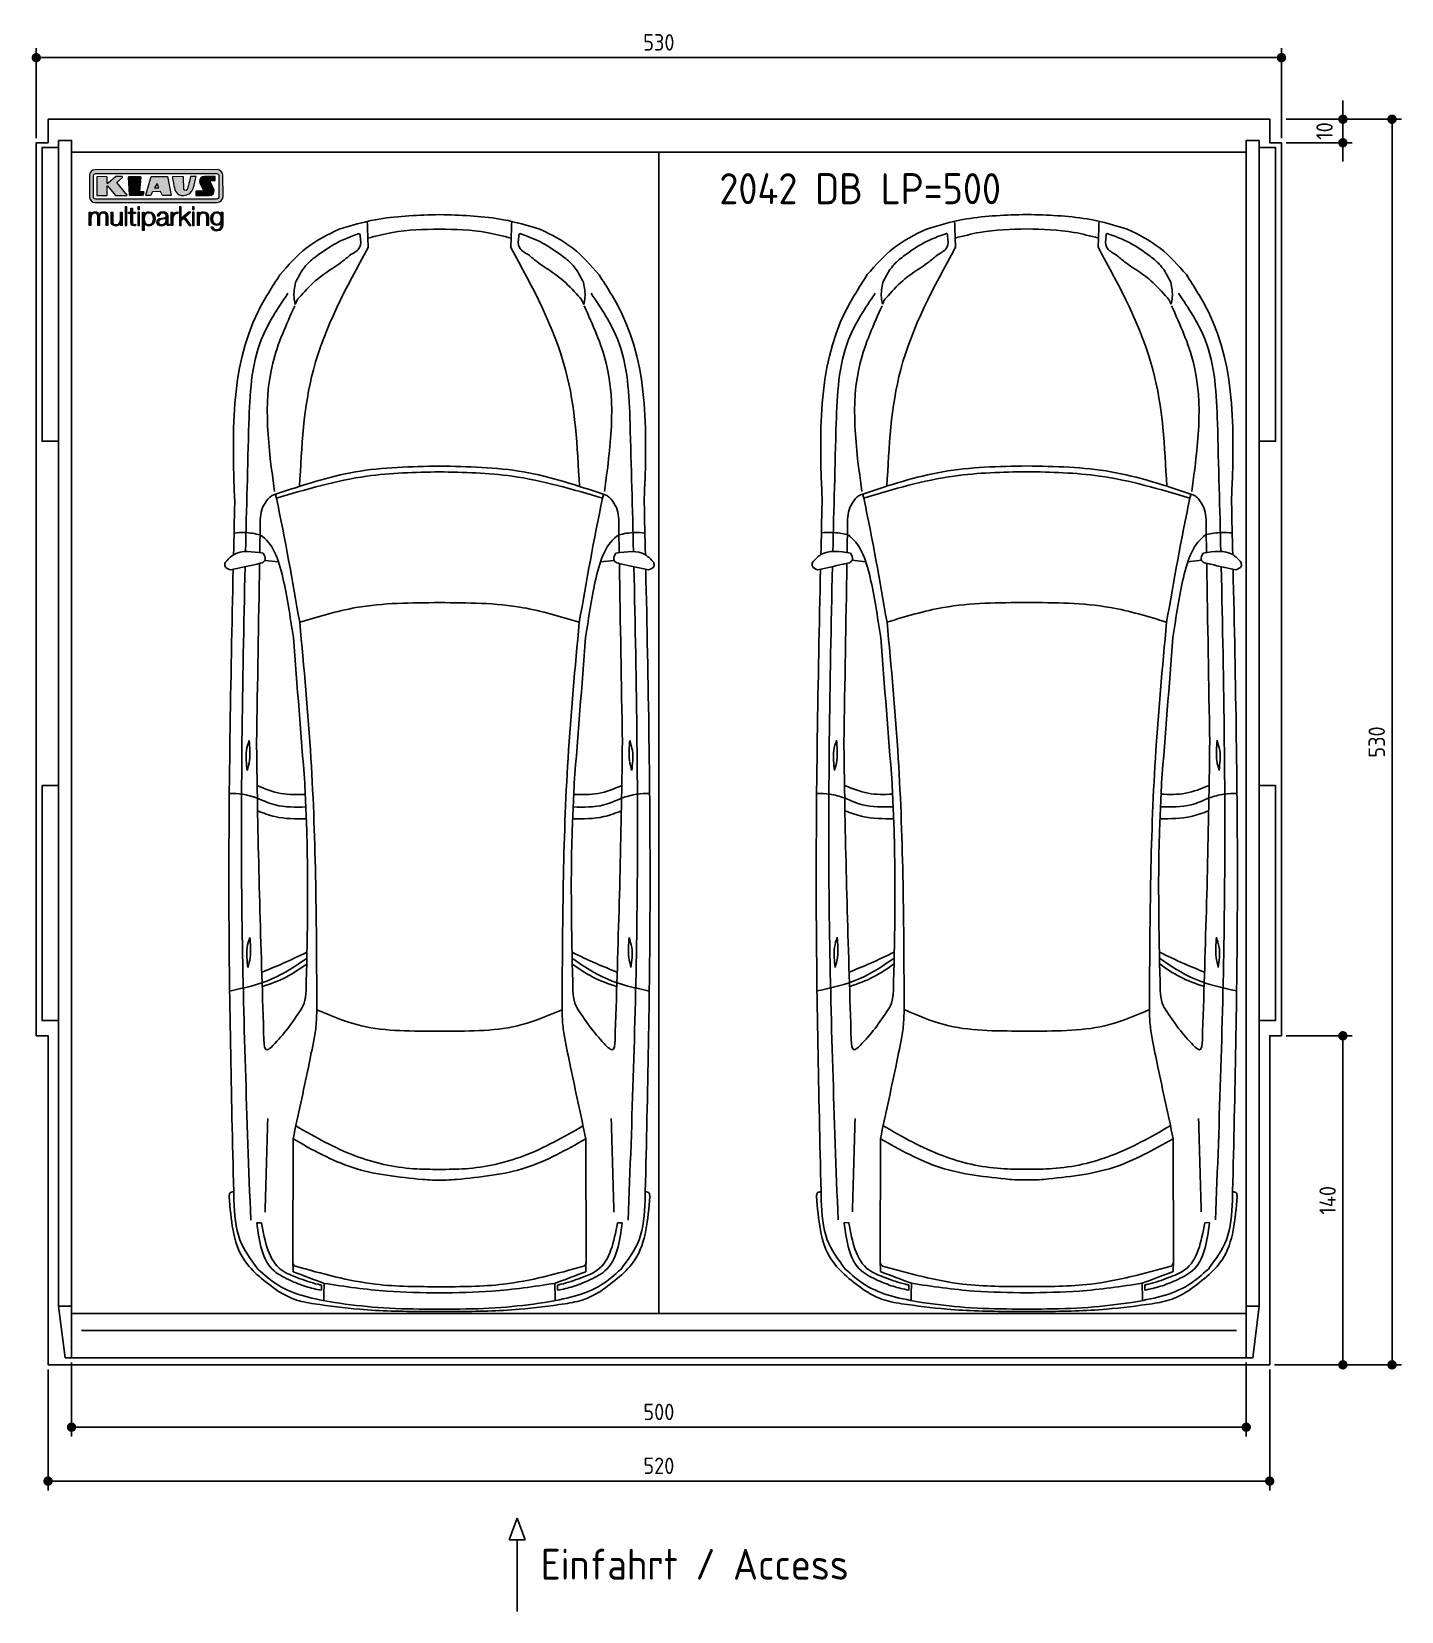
# Model space of a CAD drawing. Header units: millimetres. Extents: x -20 to 5811, y -1049 to 5673.
import ezdxf

# ---------------------------------------------------------------- set-up
doc = ezdxf.new("R2010")
doc.units = ezdxf.units.MM
for name, color, linetype in [('4', 3, 'Continuous'), ('5', 3, 'Continuous'), ('car', 10, 'Continuous'), ('Logo', 7, 'Continuous')]:
    doc.layers.add(name, color=color, linetype=linetype)
doc.styles.get("Standard").update_dxf_attribs({"font": 'ISOCP.SHX'})
doc.dimstyles.new('GEN-ISO', dxfattribs={"dimscale": 20, "dimtxt": 3.5, "dimasz": 2, "dimexe": 2, "dimexo": 1, "dimgap": 1.5, "dimtad": 1, "dimdec": 1, "dimdsep": 46, "dimtxsty": 'Standard', "dimblk": 'PUNKT', "dimcen": 2, "dimclrd": 256, "dimclre": 256, "dimclrt": 2, "dimadec": 0, "dimazin": 0, "dimtp": 0.1, "dimtm": 0.1, "dimtfac": 0.71, "dimtdec": 1, "dimtmove": 2, "dimatfit": 3, "dimldrblk": 'PUNKT', "dimfxl": 0, "dimtolj": 1, "dimarcsym": 0})

msp = doc.modelspace()

# ---------------------------------------------------------------- texts
for s, height, p in [('2042 DB LP=500', 132, (2907.49, 4938.68)), ('Einfahrt / Access', 131.25, (2147.25, -914.18))]:
    msp.add_text(s, height=height).set_placement(p)

# ---------------------------------------------------------------- blocks, each defined once
blk = doc.blocks.new('PUNKT')
at = {"layer": '4', "color": 0, "linetype": 'ByBlock'}
blk.add_line((-0.5, 0), (-1, 0), dxfattribs=at)
at = {"layer": '4', "color": 0, "linetype": 'ByBlock', "const_width": 0.5}
blk.add_lwpolyline([(-0.25, 0, 1), (0.25, 0, 1)], format="xyb", close=True, dxfattribs=at)
blk = doc.blocks.new('*D5')
at = {"layer": '5', "lineweight": -2}
for p, q in [((5320, 5300), (5810.6, 5300)), ((5770.6, 40), (5770.6, 5260)), ((5270, 0), (5810.6, 0))]:
    blk.add_line(p, q, dxfattribs=at)
at = {"layer": 'DEFPOINTS', "color": 0}
for p in [(5300, 5300), (5770.6, 5300), (5250, 0)]:
    blk.add_point(p, dxfattribs=at)
at = {"layer": '5', "lineweight": -2, "xscale": 40, "yscale": 40, "zscale": 40}
for p, rotation in [((5770.6, 5300), 90), ((5770.6, 0), 270)]:
    blk.add_blockref('PUNKT', p, dxfattribs=dict(at, rotation=rotation))
at = {"layer": '5', "color": 2, "insert": (5705.6, 2650), "char_height": 70, "attachment_point": 5, "rotation": 90}
blk.add_mtext('\\A1;530', dxfattribs=at)
blk = doc.blocks.new('*D6')
at = {"layer": '5', "lineweight": -2}
for p, q in [((5320, 1400), (5601.5, 1400)), ((5561.5, 40), (5561.5, 1360)), ((5270, 0), (5601.5, 0))]:
    blk.add_line(p, q, dxfattribs=at)
at = {"layer": 'DEFPOINTS', "color": 0}
for p in [(5300, 1400), (5561.5, 1400), (5250, 0)]:
    blk.add_point(p, dxfattribs=at)
at = {"layer": '5', "lineweight": -2, "xscale": 40, "yscale": 40, "zscale": 40}
for p, rotation in [((5561.5, 1400), 90), ((5561.5, 0), 270)]:
    blk.add_blockref('PUNKT', p, dxfattribs=dict(at, rotation=rotation))
at = {"layer": '5', "color": 2, "insert": (5496.5, 700), "char_height": 70, "attachment_point": 5, "rotation": 90}
blk.add_mtext('\\A1;140', dxfattribs=at)
blk = doc.blocks.new('*D7')
at = {"layer": '5', "lineweight": -2}
for p, q in [((150, 10), (150, -305.5)), ((5150, 10), (5150, -305.5)), ((190, -265.5), (5110, -265.5))]:
    blk.add_line(p, q, dxfattribs=at)
at = {"layer": 'DEFPOINTS', "color": 0}
for p in [(150, 30), (5150, 30), (5150, -265.5)]:
    blk.add_point(p, dxfattribs=at)
at = {"layer": '5', "lineweight": -2, "xscale": 40, "yscale": 40, "zscale": 40, "rotation": 180}
blk.add_blockref('PUNKT', (150, -265.5), dxfattribs=at)
at = {"layer": '5', "lineweight": -2, "xscale": 40, "yscale": 40, "zscale": 40}
blk.add_blockref('PUNKT', (5150, -265.5), dxfattribs=at)
at = {"layer": '5', "color": 2, "insert": (2650, -200.5), "char_height": 70, "attachment_point": 5}
blk.add_mtext('500', dxfattribs=at)
blk = doc.blocks.new('*D8')
at = {"layer": '5', "lineweight": -2}
for p, q in [((50, -20), (50, -534.7)), ((5250, -20), (5250, -534.7)), ((90, -494.7), (5210, -494.7))]:
    blk.add_line(p, q, dxfattribs=at)
at = {"layer": 'DEFPOINTS', "color": 0}
for p in [(50, 0), (5250, 0), (5250, -494.7)]:
    blk.add_point(p, dxfattribs=at)
at = {"layer": '5', "lineweight": -2, "xscale": 40, "yscale": 40, "zscale": 40, "rotation": 180}
blk.add_blockref('PUNKT', (50, -494.7), dxfattribs=at)
at = {"layer": '5', "lineweight": -2, "xscale": 40, "yscale": 40, "zscale": 40}
blk.add_blockref('PUNKT', (5250, -494.7), dxfattribs=at)
at = {"layer": '5', "color": 2, "insert": (2650, -429.7), "char_height": 70, "attachment_point": 5}
blk.add_mtext('520', dxfattribs=at)
blk = doc.blocks.new('*D3')
at = {"layer": '5', "lineweight": -2}
for p, q in [((5561.5, 5340), (5561.5, 5380)), ((5320, 5300), (5601.5, 5300)), ((5561.5, 5300), (5561.5, 5200)), ((5320, 5200), (5601.5, 5200)), ((5561.5, 5160), (5561.5, 5120))]:
    blk.add_line(p, q, dxfattribs=at)
at = {"layer": 'DEFPOINTS', "color": 0}
for p in [(5300, 5300), (5300, 5200), (5561.5, 5200)]:
    blk.add_point(p, dxfattribs=at)
at = {"layer": '5', "lineweight": -2, "xscale": 40, "yscale": 40, "zscale": 40}
for p, rotation in [((5561.5, 5300), 270), ((5561.5, 5200), 90)]:
    blk.add_blockref('PUNKT', p, dxfattribs=dict(at, rotation=rotation))
at = {"layer": '5', "color": 2, "insert": (5483.2, 5250), "char_height": 70, "attachment_point": 5, "rotation": 90}
blk.add_mtext('\\A1;10', dxfattribs=at)
blk = doc.blocks.new('*D4')
at = {"layer": '5', "lineweight": -2}
for p, q in [((0, 5220), (0, 5602.1)), ((5300, 5220), (5300, 5602.1)), ((40, 5562.1), (5260, 5562.1))]:
    blk.add_line(p, q, dxfattribs=at)
at = {"layer": 'DEFPOINTS', "color": 0}
for p in [(5300, 5562.1), (0, 5200), (5300, 5200)]:
    blk.add_point(p, dxfattribs=at)
at = {"layer": '5', "lineweight": -2, "xscale": 40, "yscale": 40, "zscale": 40, "rotation": 180}
blk.add_blockref('PUNKT', (0, 5562.1), dxfattribs=at)
at = {"layer": '5', "lineweight": -2, "xscale": 40, "yscale": 40, "zscale": 40}
blk.add_blockref('PUNKT', (5300, 5562.1), dxfattribs=at)
at = {"layer": '5', "color": 2, "insert": (2650, 5627.1), "char_height": 70, "attachment_point": 5}
blk.add_mtext('530', dxfattribs=at)
blk = doc.blocks.new('KLAUS')
at = {"layer": 'Logo'}
h = blk.add_hatch(color=8, dxfattribs=at)
h.dxf.hatch_style = 2
edge = h.paths.add_edge_path()
edge.add_spline(control_points=[(3.6, 29.09), (2.88, 29.09), (2.3, 28.51), (2.3, 27.8), (2.3, 27.8), (2.3, 16.11), (2.3, 16.11), (2.3, 15.39), (2.88, 14.81), (3.6, 14.81), (3.6, 14.81), (71.16, 14.81), (71.16, 14.81), (71.88, 14.81), (72.46, 15.39), (72.46, 16.11), (72.46, 16.11), (72.46, 27.8), (72.46, 27.8), (72.46, 28.51), (71.88, 29.09), (71.16, 29.09), (71.16, 29.09), (3.6, 29.09), (3.6, 29.09), (3.6, 29.09), (3.6, 29.09), (3.6, 29.09)], knot_values=[0, 0, 0, 0, 1, 1, 1, 2, 2, 2, 3, 3, 3, 4, 4, 4, 5, 5, 5, 6, 6, 6, 7, 7, 7, 8, 8, 8, 9, 9, 9, 9], degree=3, periodic=0)
edge = h.paths.add_edge_path()
edge.add_spline(control_points=[(3.35, 31.23), (3.35, 31.23), (71.47, 31.23), (71.47, 31.23), (73.26, 31.23), (74.71, 29.77), (74.71, 27.99), (74.71, 27.99), (74.71, 16.17), (74.71, 16.17), (74.71, 14.38), (73.26, 12.93), (71.47, 12.93), (71.47, 12.93), (3.35, 12.93), (3.35, 12.93), (1.56, 12.93), (0.11, 14.38), (0.11, 16.17), (0.11, 16.17), (0.11, 27.99), (0.11, 27.99), (0.11, 29.77), (1.56, 31.23), (3.35, 31.23), (3.35, 31.23), (3.35, 31.23), (3.35, 31.23)], knot_values=[0, 0, 0, 0, 1, 1, 1, 2, 2, 2, 3, 3, 3, 4, 4, 4, 5, 5, 5, 6, 6, 6, 7, 7, 7, 8, 8, 8, 9, 9, 9, 9], degree=3, periodic=0)
h = blk.add_hatch(color=8, dxfattribs=at)
h.dxf.hatch_style = 2
edge = h.paths.add_edge_path()
edge.add_spline(control_points=[(4.5, 27.33), (4.5, 27.33), (9.7, 27.33), (9.7, 27.33), (9.84, 27.33), (9.96, 27.22), (9.96, 27.08), (9.96, 27.08), (9.96, 23.69), (9.96, 23.69), (9.96, 23.69), (9.94, 23.64), (10.04, 23.59), (10.14, 23.53), (10.2, 23.57), (10.2, 23.57), (10.2, 23.57), (10.51, 23.75), (10.51, 23.75), (10.51, 23.75), (14.94, 27.33), (14.94, 27.33), (14.94, 27.33), (18.41, 27.33), (18.41, 27.33), (18.41, 27.33), (18.49, 27.33), (18.56, 27.2), (18.65, 27.04), (18.53, 26.91), (18.53, 26.91), (18.53, 26.91), (15.49, 24.11), (15.49, 24.11), (15.49, 24.11), (21.14, 17.06), (21.14, 17.06), (21.14, 17.06), (21.13, 16.91), (21.13, 16.91), (21.08, 16.84), (20.99, 16.82), (20.99, 16.82), (20.99, 16.82), (14.7, 16.82), (14.7, 16.82), (14.7, 16.82), (10.26, 22.17), (10.26, 22.17), (10.26, 22.17), (10.19, 22.24), (10.08, 22.21), (9.97, 22.18), (9.96, 22.11), (9.96, 22.11), (9.96, 22.11), (9.96, 17.08), (9.96, 17.08), (9.96, 16.94), (9.84, 16.82), (9.7, 16.82), (9.7, 16.82), (4.5, 16.82), (4.5, 16.82), (4.36, 16.82), (4.25, 16.94), (4.25, 17.08), (4.25, 17.08), (4.25, 27.08), (4.25, 27.08), (4.25, 27.22), (4.36, 27.33), (4.5, 27.33), (4.5, 27.33), (4.5, 27.33), (4.5, 27.33)], knot_values=[0, 0, 0, 0, 1, 1, 1, 2, 2, 2, 3, 3, 3, 4, 4, 4, 5, 5, 5, 6, 6, 6, 7, 7, 7, 8, 8, 8, 9, 9, 9, 10, 10, 10, 11, 11, 11, 12, 12, 12, 13, 13, 13, 14, 14, 14, 15, 15, 15, 16, 16, 16, 17, 17, 17, 18, 18, 18, 19, 19, 19, 20, 20, 20, 21, 21, 21, 22, 22, 22, 23, 23, 23, 24, 24, 24, 25, 25, 25, 25], degree=3, periodic=0)
h = blk.add_hatch(color=8, dxfattribs=at)
h.dxf.hatch_style = 2
h.paths.add_polyline_path([(22.42, 17.06), (21.97, 27.15), (22.24, 27.33), (28.55, 27.33), (28.86, 26.97), (28.01, 19.08), (30.26, 19.07), (30.44, 18.95), (30.08, 16.95), (29.49, 16.82), (22.6, 16.82)])
h = blk.add_hatch(color=8, dxfattribs=at)
h.paths.add_polyline_path([(36.52, 21.01), (38.93, 21.01), (37.87, 23.57)])
h.paths.add_polyline_path([(34.52, 27.33), (43.65, 27.33), (45.76, 16.94), (45.57, 16.82), (40.83, 16.82), (39.89, 18.95), (35.42, 18.95), (34.27, 16.82), (31.78, 16.82), (31.66, 17)])
h = blk.add_hatch(color=8, dxfattribs=at)
h.dxf.hatch_style = 2
edge = h.paths.add_edge_path()
edge.add_spline(control_points=[(52.69, 27.32), (52.69, 27.32), (52.88, 20.14), (52.88, 20.14), (53.01, 19.89), (53.2, 19.77), (53.43, 19.71), (53.91, 19.59), (54.43, 19.57), (54.64, 20.03), (55.23, 21.34), (56.27, 25.45), (56.6, 27.33), (56.6, 27.33), (59.77, 27.33), (59.77, 27.33), (58.77, 23.9), (58.56, 16.82), (52.63, 16.76), (48.72, 16.72), (48.01, 19.35), (47.27, 22.24), (46.89, 23.68), (46.54, 27.33), (46.54, 27.33), (46.54, 27.33), (52.69, 27.32), (52.69, 27.32), (52.69, 27.32), (52.69, 27.32), (52.69, 27.32)], knot_values=[0, 0, 0, 0, 1, 1, 1, 2, 2, 2, 3, 3, 3, 4, 4, 4, 5, 5, 5, 6, 6, 6, 7, 7, 7, 8, 8, 8, 9, 9, 9, 10, 10, 10, 10], degree=3, periodic=0)
h = blk.add_hatch(color=8, dxfattribs=at)
h.dxf.hatch_style = 2
edge = h.paths.add_edge_path()
edge.add_spline(control_points=[(64.46, 27.33), (64.46, 27.33), (70.31, 27.33), (70.31, 27.33), (70.31, 26.52), (70.31, 26.02), (70.31, 25.12), (70.31, 25.12), (67.3, 25.12), (67.3, 25.12), (67.24, 25.04), (67.25, 25.11), (67.25, 24.91), (67.25, 24.88), (69.73, 20.38), (69.73, 19.57), (69.73, 16.4), (67.22, 16.81), (65.9, 16.82), (65.9, 16.82), (59.59, 16.82), (59.59, 16.82), (59.59, 17.76), (59.59, 18.23), (59.59, 19.14), (59.59, 19.14), (63.75, 19.14), (63.75, 19.14), (63.82, 19.22), (63.81, 19.11), (63.81, 19.31), (63.81, 20.32), (61.58, 23.06), (61.58, 24.63), (61.58, 26.33), (62.83, 27.34), (64.46, 27.33), (64.46, 27.33), (64.46, 27.33), (64.46, 27.33)], knot_values=[0, 0, 0, 0, 1, 1, 1, 2, 2, 2, 3, 3, 3, 4, 4, 4, 5, 5, 5, 6, 6, 6, 7, 7, 7, 8, 8, 8, 9, 9, 9, 10, 10, 10, 11, 11, 11, 12, 12, 12, 13, 13, 13, 13], degree=3, periodic=0)
h = blk.add_hatch(color=30, dxfattribs=at)
h.dxf.hatch_style = 2
h.paths.add_polyline_path([(20.07, 0), (20.99, 0), (20.99, 10.45), (20.07, 10.45)])
h = blk.add_hatch(color=30, dxfattribs=at)
h.dxf.hatch_style = 2
edge = h.paths.add_edge_path()
edge.add_spline(control_points=[(24.22, 9.82), (24.22, 9.82), (23.3, 9.82), (23.3, 9.82), (23.3, 9.82), (23.3, 7.55), (23.3, 7.55), (23.3, 7.55), (21.98, 7.55), (21.98, 7.55), (21.98, 7.55), (21.98, 6.78), (21.98, 6.78), (21.98, 6.78), (23.3, 6.78), (23.3, 6.78), (23.3, 6.78), (23.3, 1.61), (23.3, 1.61), (23.28, 0.32), (23.71, -0.09), (24.94, -0.09), (25.22, -0.09), (25.48, -0.06), (25.76, -0.06), (25.76, -0.06), (25.76, 0.73), (25.76, 0.73), (25.5, 0.7), (25.23, 0.69), (24.97, 0.69), (24.31, 0.73), (24.22, 1.08), (24.22, 1.68), (24.22, 1.68), (24.22, 6.78), (24.22, 6.78), (24.22, 6.78), (25.76, 6.78), (25.76, 6.78), (25.76, 6.78), (25.76, 7.55), (25.76, 7.55), (25.76, 7.55), (24.22, 7.55), (24.22, 7.55), (24.22, 7.55), (24.22, 9.82), (24.22, 9.82), (24.22, 9.82), (24.22, 9.82), (24.22, 9.82)], knot_values=[0, 0, 0, 0, 1, 1, 1, 2, 2, 2, 3, 3, 3, 4, 4, 4, 5, 5, 5, 6, 6, 6, 7, 7, 7, 8, 8, 8, 9, 9, 9, 10, 10, 10, 11, 11, 11, 12, 12, 12, 13, 13, 13, 14, 14, 14, 15, 15, 15, 16, 16, 16, 17, 17, 17, 17], degree=3, periodic=0)
h = blk.add_hatch(color=30, dxfattribs=at)
h.paths.add_polyline_path([(27.1, 0), (28.03, 0), (28.03, 7.55), (27.1, 7.55)])
h.paths.add_polyline_path([(27.1, 8.98), (28.03, 8.98), (28.03, 10.45), (27.1, 10.45)])
h = blk.add_hatch(color=30, dxfattribs=at)
h.dxf.hatch_style = 2
h.paths.add_polyline_path([(50.4, 0), (51.32, 0), (51.32, 2.87), (52.82, 4.11), (55.8, 0), (56.96, 0), (53.52, 4.76), (56.74, 7.55), (55.51, 7.55), (51.32, 3.89), (51.32, 10.45), (50.4, 10.45)])
h = blk.add_hatch(color=30, dxfattribs=at)
h.paths.add_polyline_path([(57.74, 0), (58.66, 0), (58.66, 7.55), (57.74, 7.55)])
h.paths.add_polyline_path([(57.74, 8.98), (58.66, 8.98), (58.66, 10.45), (57.74, 10.45)])
h = blk.add_hatch(color=30, dxfattribs=at)
h.dxf.hatch_style = 2
edge = h.paths.add_edge_path()
edge.add_spline(control_points=[(0, 0), (0, 0), (0.92, 0), (0.92, 0), (0.92, 0), (0.92, 4.22), (0.92, 4.22), (0.94, 5.8), (1.58, 7), (3.18, 7), (4.35, 7), (4.77, 6.15), (4.76, 5.12), (4.76, 5.12), (4.76, 0), (4.76, 0), (4.76, 0), (5.68, 0), (5.68, 0), (5.68, 0), (5.68, 4.27), (5.68, 4.27), (5.68, 5.68), (6.14, 7), (7.73, 7), (9.05, 7), (9.52, 6.32), (9.52, 5.08), (9.52, 5.08), (9.52, 0), (9.52, 0), (9.52, 0), (10.44, 0), (10.44, 0), (10.44, 0), (10.44, 5.12), (10.44, 5.12), (10.44, 6.91), (9.59, 7.77), (7.94, 7.77), (6.94, 7.77), (5.99, 7.29), (5.54, 6.3), (5.26, 7.29), (4.36, 7.77), (3.37, 7.77), (2.17, 7.77), (1.38, 7.19), (0.89, 6.28), (0.89, 6.28), (0.85, 6.28), (0.85, 6.28), (0.85, 6.28), (0.85, 7.55), (0.85, 7.55), (0.85, 7.55), (0, 7.55), (0, 7.55), (0, 7.55), (0, 0), (0, 0), (0, 0), (0, 0), (0, 0)], knot_values=[0, 0, 0, 0, 1, 1, 1, 2, 2, 2, 3, 3, 3, 4, 4, 4, 5, 5, 5, 6, 6, 6, 7, 7, 7, 8, 8, 8, 9, 9, 9, 10, 10, 10, 11, 11, 11, 12, 12, 12, 13, 13, 13, 14, 14, 14, 15, 15, 15, 16, 16, 16, 17, 17, 17, 18, 18, 18, 19, 19, 19, 20, 20, 20, 21, 21, 21, 21], degree=3, periodic=0)
h = blk.add_hatch(color=30, dxfattribs=at)
h.dxf.hatch_style = 2
edge = h.paths.add_edge_path()
edge.add_spline(control_points=[(18.31, 7.55), (18.31, 7.55), (17.39, 7.55), (17.39, 7.55), (17.39, 7.55), (17.39, 3.59), (17.39, 3.59), (17.39, 2.05), (16.7, 0.56), (15.12, 0.56), (13.66, 0.56), (13.15, 1.27), (13.1, 2.64), (13.1, 2.64), (13.1, 7.55), (13.1, 7.55), (13.1, 7.55), (12.18, 7.55), (12.18, 7.55), (12.18, 7.55), (12.18, 2.65), (12.18, 2.65), (12.18, 0.89), (12.93, -0.22), (14.83, -0.22), (15.96, -0.22), (16.95, 0.35), (17.44, 1.36), (17.44, 1.36), (17.47, 1.36), (17.47, 1.36), (17.47, 1.36), (17.47, 0), (17.47, 0), (17.47, 0), (18.31, 0), (18.31, 0), (18.31, 0), (18.31, 7.55), (18.31, 7.55), (18.31, 7.55), (18.31, 7.55), (18.31, 7.55)], knot_values=[0, 0, 0, 0, 1, 1, 1, 2, 2, 2, 3, 3, 3, 4, 4, 4, 5, 5, 5, 6, 6, 6, 7, 7, 7, 8, 8, 8, 9, 9, 9, 10, 10, 10, 11, 11, 11, 12, 12, 12, 13, 13, 13, 14, 14, 14, 14], degree=3, periodic=0)
h = blk.add_hatch(color=30, dxfattribs=at)
edge = h.paths.add_edge_path()
edge.add_spline(control_points=[(35.84, 3.78), (35.84, 2.21), (35.12, 0.56), (33.37, 0.56), (31.4, 0.56), (30.72, 2.21), (30.72, 3.78), (30.72, 5.49), (31.33, 7), (33.37, 7), (35.12, 7), (35.84, 5.34), (35.84, 3.78), (35.84, 3.78), (35.84, 3.78), (35.84, 3.78)], knot_values=[0, 0, 0, 0, 1, 1, 1, 2, 2, 2, 3, 3, 3, 4, 4, 4, 5, 5, 5, 5], degree=3, periodic=0)
edge = h.paths.add_edge_path()
edge.add_spline(control_points=[(29.79, -2.8), (29.79, -2.8), (30.72, -2.8), (30.72, -2.8), (30.72, -2.8), (30.72, 1.43), (30.72, 1.43), (30.72, 1.43), (30.74, 1.43), (30.74, 1.43), (31.14, 0.35), (32.24, -0.22), (33.37, -0.22), (35.66, -0.22), (36.76, 1.64), (36.76, 3.78), (36.76, 5.91), (35.66, 7.77), (33.37, 7.77), (32.15, 7.77), (31.1, 7.14), (30.67, 6.12), (30.67, 6.12), (30.64, 6.12), (30.64, 6.12), (30.64, 6.12), (30.64, 7.55), (30.64, 7.55), (30.64, 7.55), (29.79, 7.55), (29.79, 7.55), (29.79, 7.55), (29.79, -2.8), (29.79, -2.8), (29.79, -2.8), (29.79, -2.8), (29.79, -2.8)], knot_values=[0, 0, 0, 0, 1, 1, 1, 2, 2, 2, 3, 3, 3, 4, 4, 4, 5, 5, 5, 6, 6, 6, 7, 7, 7, 8, 8, 8, 9, 9, 9, 10, 10, 10, 11, 11, 11, 12, 12, 12, 12], degree=3, periodic=0)
h = blk.add_hatch(color=30, dxfattribs=at)
edge = h.paths.add_edge_path()
edge.add_spline(control_points=[(43.03, 2.93), (43.04, 1.45), (41.8, 0.56), (40.39, 0.56), (39.53, 0.56), (38.71, 1.13), (38.71, 2.05), (38.71, 3.53), (40.66, 3.51), (42.22, 3.79), (42.47, 3.84), (42.88, 3.91), (43, 4.13), (43, 4.13), (43.03, 4.13), (43.03, 4.13), (43.03, 4.13), (43.03, 2.93), (43.03, 2.93), (43.03, 2.93), (43.03, 2.93), (43.03, 2.93)], knot_values=[0, 0, 0, 0, 1, 1, 1, 2, 2, 2, 3, 3, 3, 4, 4, 4, 5, 5, 5, 6, 6, 6, 7, 7, 7, 7], degree=3, periodic=0)
edge = h.paths.add_edge_path()
edge.add_spline(control_points=[(39.03, 5.24), (39.06, 6.47), (39.91, 7), (41.05, 7), (42.14, 7), (43.03, 6.69), (43.03, 5.45), (43.03, 4.61), (42.6, 4.51), (41.84, 4.42), (39.85, 4.19), (37.79, 4.11), (37.79, 1.99), (37.79, 0.47), (38.93, -0.22), (40.32, -0.22), (41.77, -0.22), (42.43, 0.34), (43.07, 1.32), (43.07, 1.32), (43.1, 1.32), (43.1, 1.32), (43.1, 0.53), (43.25, 0), (44.19, 0), (44.43, 0), (44.58, 0.01), (44.79, 0.06), (44.79, 0.06), (44.79, 0.83), (44.79, 0.83), (44.71, 0.81), (44.6, 0.78), (44.49, 0.78), (44.13, 0.78), (43.95, 0.98), (43.95, 1.33), (43.95, 1.33), (43.95, 5.34), (43.95, 5.34), (43.95, 7.36), (42.5, 7.77), (41.17, 7.77), (39.44, 7.77), (38.2, 7.01), (38.11, 5.24), (38.11, 5.24), (39.03, 5.24), (39.03, 5.24), (39.03, 5.24), (39.03, 5.24), (39.03, 5.24)], knot_values=[0, 0, 0, 0, 1, 1, 1, 2, 2, 2, 3, 3, 3, 4, 4, 4, 5, 5, 5, 6, 6, 6, 7, 7, 7, 8, 8, 8, 9, 9, 9, 10, 10, 10, 11, 11, 11, 12, 12, 12, 13, 13, 13, 14, 14, 14, 15, 15, 15, 16, 16, 16, 17, 17, 17, 17], degree=3, periodic=0)
h = blk.add_hatch(color=30, dxfattribs=at)
h.dxf.hatch_style = 2
edge = h.paths.add_edge_path()
edge.add_spline(control_points=[(45.79, 0), (45.79, 0), (46.71, 0), (46.71, 0), (46.71, 0), (46.71, 4.03), (46.71, 4.03), (46.71, 5.59), (47.85, 6.82), (49.52, 6.73), (49.52, 6.73), (49.52, 7.66), (49.52, 7.66), (48.16, 7.72), (47.14, 7), (46.67, 5.78), (46.67, 5.78), (46.64, 5.78), (46.64, 5.78), (46.64, 5.78), (46.64, 7.55), (46.64, 7.55), (46.64, 7.55), (45.79, 7.55), (45.79, 7.55), (45.79, 7.55), (45.79, 0), (45.79, 0), (45.79, 0), (45.79, 0), (45.79, 0)], knot_values=[0, 0, 0, 0, 1, 1, 1, 2, 2, 2, 3, 3, 3, 4, 4, 4, 5, 5, 5, 6, 6, 6, 7, 7, 7, 8, 8, 8, 9, 9, 9, 10, 10, 10, 10], degree=3, periodic=0)
h = blk.add_hatch(color=30, dxfattribs=at)
h.dxf.hatch_style = 2
edge = h.paths.add_edge_path()
edge.add_spline(control_points=[(60.41, 0), (60.41, 0), (61.33, 0), (61.33, 0), (61.33, 0), (61.33, 4.41), (61.33, 4.41), (61.36, 5.89), (62.24, 7), (63.7, 7), (65.2, 7), (65.62, 6.02), (65.62, 4.71), (65.62, 4.71), (65.62, 0), (65.62, 0), (65.62, 0), (66.54, 0), (66.54, 0), (66.54, 0), (66.54, 4.86), (66.54, 4.86), (66.54, 6.66), (65.9, 7.77), (63.78, 7.77), (62.71, 7.77), (61.7, 7.16), (61.36, 6.25), (61.36, 6.25), (61.33, 6.25), (61.33, 6.25), (61.33, 6.25), (61.33, 7.55), (61.33, 7.55), (61.33, 7.55), (60.41, 7.55), (60.41, 7.55), (60.41, 7.55), (60.41, 0), (60.41, 0), (60.41, 0), (60.41, 0), (60.41, 0)], knot_values=[0, 0, 0, 0, 1, 1, 1, 2, 2, 2, 3, 3, 3, 4, 4, 4, 5, 5, 5, 6, 6, 6, 7, 7, 7, 8, 8, 8, 9, 9, 9, 10, 10, 10, 11, 11, 11, 12, 12, 12, 13, 13, 13, 14, 14, 14, 14], degree=3, periodic=0)
h = blk.add_hatch(color=30, dxfattribs=at)
edge = h.paths.add_edge_path()
edge.add_spline(control_points=[(71.32, 0.86), (69.62, 0.86), (68.83, 2.34), (68.83, 3.86), (68.83, 5.43), (69.56, 7), (71.32, 7), (73.06, 7), (73.75, 5.34), (73.75, 3.86), (73.75, 2.33), (72.91, 0.86), (71.32, 0.86), (71.32, 0.86), (71.32, 0.86), (71.32, 0.86)], knot_values=[0, 0, 0, 0, 1, 1, 1, 2, 2, 2, 3, 3, 3, 4, 4, 4, 5, 5, 5, 5], degree=3, periodic=0)
edge = h.paths.add_edge_path()
edge.add_spline(control_points=[(74.67, 7.55), (74.67, 7.55), (73.75, 7.55), (73.75, 7.55), (73.75, 7.55), (73.75, 6.25), (73.75, 6.25), (73.75, 6.25), (73.72, 6.25), (73.72, 6.25), (73.35, 7.09), (72.41, 7.77), (71.32, 7.77), (69.13, 7.77), (67.9, 6.05), (67.9, 3.97), (67.9, 1.82), (68.9, 0.09), (71.32, 0.09), (72.4, 0.09), (73.29, 0.72), (73.72, 1.64), (73.72, 1.64), (73.75, 1.64), (73.75, 1.64), (73.75, 1.64), (73.75, 0.61), (73.75, 0.61), (73.75, -1.23), (73.01, -2.24), (71.32, -2.24), (70.29, -2.24), (69.31, -1.85), (69.1, -0.73), (69.1, -0.73), (68.18, -0.73), (68.18, -0.73), (68.31, -2.34), (69.81, -3.02), (71.32, -3.02), (73.79, -3.02), (74.65, -1.64), (74.67, 0.61), (74.67, 0.61), (74.67, 7.55), (74.67, 7.55), (74.67, 7.55), (74.67, 7.55), (74.67, 7.55)], knot_values=[0, 0, 0, 0, 1, 1, 1, 2, 2, 2, 3, 3, 3, 4, 4, 4, 5, 5, 5, 6, 6, 6, 7, 7, 7, 8, 8, 8, 9, 9, 9, 10, 10, 10, 11, 11, 11, 12, 12, 12, 13, 13, 13, 14, 14, 14, 15, 15, 15, 16, 16, 16, 16], degree=3, periodic=0)
at = {"layer": 'Logo', "lineweight": 0}
for points in [[(22.42, 17.06), (21.97, 27.15), (22.24, 27.33), (28.55, 27.33), (28.86, 26.97), (28.01, 19.08), (30.26, 19.07), (30.44, 18.95), (30.08, 16.95), (29.49, 16.82), (22.6, 16.82), (22.42, 17.06), (22.42, 17.06)], [(34.52, 27.33), (43.65, 27.33), (45.76, 16.94), (45.57, 16.82), (40.83, 16.82), (39.89, 18.95), (35.42, 18.95), (34.27, 16.82), (31.78, 16.82), (31.66, 17), (34.52, 27.33), (34.52, 27.33)], [(36.52, 21.01), (38.93, 21.01), (37.87, 23.57), (36.52, 21.01), (36.52, 21.01)], [(20.07, 0), (20.99, 0), (20.99, 10.45), (20.07, 10.45), (20.07, 0), (20.07, 0)], [(27.1, 8.98), (28.03, 8.98), (28.03, 10.45), (27.1, 10.45), (27.1, 8.98), (27.1, 8.98)], [(50.4, 0), (51.32, 0), (51.32, 2.87), (52.82, 4.11), (55.8, 0), (56.96, 0), (53.52, 4.76), (56.74, 7.55), (55.51, 7.55), (51.32, 3.89), (51.32, 10.45), (50.4, 10.45), (50.4, 0), (50.4, 0)], [(57.74, 8.98), (58.66, 8.98), (58.66, 10.45), (57.74, 10.45), (57.74, 8.98), (57.74, 8.98)], [(27.1, 0), (28.03, 0), (28.03, 7.55), (27.1, 7.55), (27.1, 0), (27.1, 0)], [(57.74, 0), (58.66, 0), (58.66, 7.55), (57.74, 7.55), (57.74, 0), (57.74, 0)]]:
    blk.add_lwpolyline(points, dxfattribs=at)
for points, knots in [([(3.35, 31.23), (3.35, 31.23), (71.47, 31.23), (71.47, 31.23), (73.26, 31.23), (74.71, 29.77), (74.71, 27.99), (74.71, 27.99), (74.71, 16.17), (74.71, 16.17), (74.71, 14.38), (73.26, 12.93), (71.47, 12.93), (71.47, 12.93), (3.35, 12.93), (3.35, 12.93), (1.56, 12.93), (0.11, 14.38), (0.11, 16.17), (0.11, 16.17), (0.11, 27.99), (0.11, 27.99), (0.11, 29.77), (1.56, 31.23), (3.35, 31.23), (3.35, 31.23), (3.35, 31.23), (3.35, 31.23)], [0, 0, 0, 0, 1, 1, 1, 2, 2, 2, 3, 3, 3, 4, 4, 4, 5, 5, 5, 6, 6, 6, 7, 7, 7, 8, 8, 8, 9, 9, 9, 9]), ([(3.6, 29.09), (2.88, 29.09), (2.3, 28.51), (2.3, 27.8), (2.3, 27.8), (2.3, 16.11), (2.3, 16.11), (2.3, 15.39), (2.88, 14.81), (3.6, 14.81), (3.6, 14.81), (71.16, 14.81), (71.16, 14.81), (71.88, 14.81), (72.46, 15.39), (72.46, 16.11), (72.46, 16.11), (72.46, 27.8), (72.46, 27.8), (72.46, 28.51), (71.88, 29.09), (71.16, 29.09), (71.16, 29.09), (3.6, 29.09), (3.6, 29.09), (3.6, 29.09), (3.6, 29.09), (3.6, 29.09)], [0, 0, 0, 0, 1, 1, 1, 2, 2, 2, 3, 3, 3, 4, 4, 4, 5, 5, 5, 6, 6, 6, 7, 7, 7, 8, 8, 8, 9, 9, 9, 9]), ([(4.5, 27.33), (4.5, 27.33), (9.7, 27.33), (9.7, 27.33), (9.84, 27.33), (9.96, 27.22), (9.96, 27.08), (9.96, 27.08), (9.96, 23.69), (9.96, 23.69), (9.96, 23.69), (9.94, 23.64), (10.04, 23.59), (10.14, 23.53), (10.2, 23.57), (10.2, 23.57), (10.2, 23.57), (10.51, 23.75), (10.51, 23.75), (10.51, 23.75), (14.94, 27.33), (14.94, 27.33), (14.94, 27.33), (18.41, 27.33), (18.41, 27.33), (18.41, 27.33), (18.49, 27.33), (18.56, 27.2), (18.65, 27.04), (18.53, 26.91), (18.53, 26.91), (18.53, 26.91), (15.49, 24.11), (15.49, 24.11), (15.49, 24.11), (21.14, 17.06), (21.14, 17.06), (21.14, 17.06), (21.13, 16.91), (21.13, 16.91), (21.08, 16.84), (20.99, 16.82), (20.99, 16.82), (20.99, 16.82), (14.7, 16.82), (14.7, 16.82), (14.7, 16.82), (10.26, 22.17), (10.26, 22.17), (10.26, 22.17), (10.19, 22.24), (10.08, 22.21), (9.97, 22.18), (9.96, 22.11), (9.96, 22.11), (9.96, 22.11), (9.96, 17.08), (9.96, 17.08), (9.96, 16.94), (9.84, 16.82), (9.7, 16.82), (9.7, 16.82), (4.5, 16.82), (4.5, 16.82), (4.36, 16.82), (4.25, 16.94), (4.25, 17.08), (4.25, 17.08), (4.25, 27.08), (4.25, 27.08), (4.25, 27.22), (4.36, 27.33), (4.5, 27.33), (4.5, 27.33), (4.5, 27.33), (4.5, 27.33)], [0, 0, 0, 0, 1, 1, 1, 2, 2, 2, 3, 3, 3, 4, 4, 4, 5, 5, 5, 6, 6, 6, 7, 7, 7, 8, 8, 8, 9, 9, 9, 10, 10, 10, 11, 11, 11, 12, 12, 12, 13, 13, 13, 14, 14, 14, 15, 15, 15, 16, 16, 16, 17, 17, 17, 18, 18, 18, 19, 19, 19, 20, 20, 20, 21, 21, 21, 22, 22, 22, 23, 23, 23, 24, 24, 24, 25, 25, 25, 25]), ([(52.69, 27.32), (52.69, 27.32), (52.88, 20.14), (52.88, 20.14), (53.01, 19.89), (53.2, 19.77), (53.43, 19.71), (53.91, 19.59), (54.43, 19.57), (54.64, 20.03), (55.23, 21.34), (56.27, 25.45), (56.6, 27.33), (56.6, 27.33), (59.77, 27.33), (59.77, 27.33), (58.77, 23.9), (58.56, 16.82), (52.63, 16.76), (48.72, 16.72), (48.01, 19.35), (47.27, 22.24), (46.89, 23.68), (46.54, 27.33), (46.54, 27.33), (46.54, 27.33), (52.69, 27.32), (52.69, 27.32), (52.69, 27.32), (52.69, 27.32), (52.69, 27.32)], [0, 0, 0, 0, 1, 1, 1, 2, 2, 2, 3, 3, 3, 4, 4, 4, 5, 5, 5, 6, 6, 6, 7, 7, 7, 8, 8, 8, 9, 9, 9, 10, 10, 10, 10]), ([(64.46, 27.33), (64.46, 27.33), (70.31, 27.33), (70.31, 27.33), (70.31, 26.52), (70.31, 26.02), (70.31, 25.12), (70.31, 25.12), (67.3, 25.12), (67.3, 25.12), (67.24, 25.04), (67.25, 25.11), (67.25, 24.91), (67.25, 24.88), (69.73, 20.38), (69.73, 19.57), (69.73, 16.4), (67.22, 16.81), (65.9, 16.82), (65.9, 16.82), (59.59, 16.82), (59.59, 16.82), (59.59, 17.76), (59.59, 18.23), (59.59, 19.14), (59.59, 19.14), (63.75, 19.14), (63.75, 19.14), (63.82, 19.22), (63.81, 19.11), (63.81, 19.31), (63.81, 20.32), (61.58, 23.06), (61.58, 24.63), (61.58, 26.33), (62.83, 27.34), (64.46, 27.33), (64.46, 27.33), (64.46, 27.33), (64.46, 27.33)], [0, 0, 0, 0, 1, 1, 1, 2, 2, 2, 3, 3, 3, 4, 4, 4, 5, 5, 5, 6, 6, 6, 7, 7, 7, 8, 8, 8, 9, 9, 9, 10, 10, 10, 11, 11, 11, 12, 12, 12, 13, 13, 13, 13]), ([(24.22, 9.82), (24.22, 9.82), (23.3, 9.82), (23.3, 9.82), (23.3, 9.82), (23.3, 7.55), (23.3, 7.55), (23.3, 7.55), (21.98, 7.55), (21.98, 7.55), (21.98, 7.55), (21.98, 6.78), (21.98, 6.78), (21.98, 6.78), (23.3, 6.78), (23.3, 6.78), (23.3, 6.78), (23.3, 1.61), (23.3, 1.61), (23.28, 0.32), (23.71, -0.09), (24.94, -0.09), (25.22, -0.09), (25.48, -0.06), (25.76, -0.06), (25.76, -0.06), (25.76, 0.73), (25.76, 0.73), (25.5, 0.7), (25.23, 0.69), (24.97, 0.69), (24.31, 0.73), (24.22, 1.08), (24.22, 1.68), (24.22, 1.68), (24.22, 6.78), (24.22, 6.78), (24.22, 6.78), (25.76, 6.78), (25.76, 6.78), (25.76, 6.78), (25.76, 7.55), (25.76, 7.55), (25.76, 7.55), (24.22, 7.55), (24.22, 7.55), (24.22, 7.55), (24.22, 9.82), (24.22, 9.82), (24.22, 9.82), (24.22, 9.82), (24.22, 9.82)], [0, 0, 0, 0, 1, 1, 1, 2, 2, 2, 3, 3, 3, 4, 4, 4, 5, 5, 5, 6, 6, 6, 7, 7, 7, 8, 8, 8, 9, 9, 9, 10, 10, 10, 11, 11, 11, 12, 12, 12, 13, 13, 13, 14, 14, 14, 15, 15, 15, 16, 16, 16, 17, 17, 17, 17]), ([(0, 0), (0, 0), (0.92, 0), (0.92, 0), (0.92, 0), (0.92, 4.22), (0.92, 4.22), (0.94, 5.8), (1.58, 7), (3.18, 7), (4.35, 7), (4.77, 6.15), (4.76, 5.12), (4.76, 5.12), (4.76, 0), (4.76, 0), (4.76, 0), (5.68, 0), (5.68, 0), (5.68, 0), (5.68, 4.27), (5.68, 4.27), (5.68, 5.68), (6.14, 7), (7.73, 7), (9.05, 7), (9.52, 6.32), (9.52, 5.08), (9.52, 5.08), (9.52, 0), (9.52, 0), (9.52, 0), (10.44, 0), (10.44, 0), (10.44, 0), (10.44, 5.12), (10.44, 5.12), (10.44, 6.91), (9.59, 7.77), (7.94, 7.77), (6.94, 7.77), (5.99, 7.29), (5.54, 6.3), (5.26, 7.29), (4.36, 7.77), (3.37, 7.77), (2.17, 7.77), (1.38, 7.19), (0.89, 6.28), (0.89, 6.28), (0.85, 6.28), (0.85, 6.28), (0.85, 6.28), (0.85, 7.55), (0.85, 7.55), (0.85, 7.55), (0, 7.55), (0, 7.55), (0, 7.55), (0, 0), (0, 0), (0, 0), (0, 0), (0, 0)], [0, 0, 0, 0, 1, 1, 1, 2, 2, 2, 3, 3, 3, 4, 4, 4, 5, 5, 5, 6, 6, 6, 7, 7, 7, 8, 8, 8, 9, 9, 9, 10, 10, 10, 11, 11, 11, 12, 12, 12, 13, 13, 13, 14, 14, 14, 15, 15, 15, 16, 16, 16, 17, 17, 17, 18, 18, 18, 19, 19, 19, 20, 20, 20, 21, 21, 21, 21]), ([(18.31, 7.55), (18.31, 7.55), (17.39, 7.55), (17.39, 7.55), (17.39, 7.55), (17.39, 3.59), (17.39, 3.59), (17.39, 2.05), (16.7, 0.56), (15.12, 0.56), (13.66, 0.56), (13.15, 1.27), (13.1, 2.64), (13.1, 2.64), (13.1, 7.55), (13.1, 7.55), (13.1, 7.55), (12.18, 7.55), (12.18, 7.55), (12.18, 7.55), (12.18, 2.65), (12.18, 2.65), (12.18, 0.89), (12.93, -0.22), (14.83, -0.22), (15.96, -0.22), (16.95, 0.35), (17.44, 1.36), (17.44, 1.36), (17.47, 1.36), (17.47, 1.36), (17.47, 1.36), (17.47, 0), (17.47, 0), (17.47, 0), (18.31, 0), (18.31, 0), (18.31, 0), (18.31, 7.55), (18.31, 7.55), (18.31, 7.55), (18.31, 7.55), (18.31, 7.55)], [0, 0, 0, 0, 1, 1, 1, 2, 2, 2, 3, 3, 3, 4, 4, 4, 5, 5, 5, 6, 6, 6, 7, 7, 7, 8, 8, 8, 9, 9, 9, 10, 10, 10, 11, 11, 11, 12, 12, 12, 13, 13, 13, 14, 14, 14, 14]), ([(29.79, -2.8), (29.79, -2.8), (30.72, -2.8), (30.72, -2.8), (30.72, -2.8), (30.72, 1.43), (30.72, 1.43), (30.72, 1.43), (30.74, 1.43), (30.74, 1.43), (31.14, 0.35), (32.24, -0.22), (33.37, -0.22), (35.66, -0.22), (36.76, 1.64), (36.76, 3.78), (36.76, 5.91), (35.66, 7.77), (33.37, 7.77), (32.15, 7.77), (31.1, 7.14), (30.67, 6.12), (30.67, 6.12), (30.64, 6.12), (30.64, 6.12), (30.64, 6.12), (30.64, 7.55), (30.64, 7.55), (30.64, 7.55), (29.79, 7.55), (29.79, 7.55), (29.79, 7.55), (29.79, -2.8), (29.79, -2.8), (29.79, -2.8), (29.79, -2.8), (29.79, -2.8)], [0, 0, 0, 0, 1, 1, 1, 2, 2, 2, 3, 3, 3, 4, 4, 4, 5, 5, 5, 6, 6, 6, 7, 7, 7, 8, 8, 8, 9, 9, 9, 10, 10, 10, 11, 11, 11, 12, 12, 12, 12]), ([(35.84, 3.78), (35.84, 2.21), (35.12, 0.56), (33.37, 0.56), (31.4, 0.56), (30.72, 2.21), (30.72, 3.78), (30.72, 5.49), (31.33, 7), (33.37, 7), (35.12, 7), (35.84, 5.34), (35.84, 3.78), (35.84, 3.78), (35.84, 3.78), (35.84, 3.78)], [0, 0, 0, 0, 1, 1, 1, 2, 2, 2, 3, 3, 3, 4, 4, 4, 5, 5, 5, 5]), ([(39.03, 5.24), (39.06, 6.47), (39.91, 7), (41.05, 7), (42.14, 7), (43.03, 6.69), (43.03, 5.45), (43.03, 4.61), (42.6, 4.51), (41.84, 4.42), (39.85, 4.19), (37.79, 4.11), (37.79, 1.99), (37.79, 0.47), (38.93, -0.22), (40.32, -0.22), (41.77, -0.22), (42.43, 0.34), (43.07, 1.32), (43.07, 1.32), (43.1, 1.32), (43.1, 1.32), (43.1, 0.53), (43.25, 0), (44.19, 0), (44.43, 0), (44.58, 0.01), (44.79, 0.06), (44.79, 0.06), (44.79, 0.83), (44.79, 0.83), (44.71, 0.81), (44.6, 0.78), (44.49, 0.78), (44.13, 0.78), (43.95, 0.98), (43.95, 1.33), (43.95, 1.33), (43.95, 5.34), (43.95, 5.34), (43.95, 7.36), (42.5, 7.77), (41.17, 7.77), (39.44, 7.77), (38.2, 7.01), (38.11, 5.24), (38.11, 5.24), (39.03, 5.24), (39.03, 5.24), (39.03, 5.24), (39.03, 5.24), (39.03, 5.24)], [0, 0, 0, 0, 1, 1, 1, 2, 2, 2, 3, 3, 3, 4, 4, 4, 5, 5, 5, 6, 6, 6, 7, 7, 7, 8, 8, 8, 9, 9, 9, 10, 10, 10, 11, 11, 11, 12, 12, 12, 13, 13, 13, 14, 14, 14, 15, 15, 15, 16, 16, 16, 17, 17, 17, 17]), ([(43.03, 2.93), (43.04, 1.45), (41.8, 0.56), (40.39, 0.56), (39.53, 0.56), (38.71, 1.13), (38.71, 2.05), (38.71, 3.53), (40.66, 3.51), (42.22, 3.79), (42.47, 3.84), (42.88, 3.91), (43, 4.13), (43, 4.13), (43.03, 4.13), (43.03, 4.13), (43.03, 4.13), (43.03, 2.93), (43.03, 2.93), (43.03, 2.93), (43.03, 2.93), (43.03, 2.93)], [0, 0, 0, 0, 1, 1, 1, 2, 2, 2, 3, 3, 3, 4, 4, 4, 5, 5, 5, 6, 6, 6, 7, 7, 7, 7]), ([(45.79, 0), (45.79, 0), (46.71, 0), (46.71, 0), (46.71, 0), (46.71, 4.03), (46.71, 4.03), (46.71, 5.59), (47.85, 6.82), (49.52, 6.73), (49.52, 6.73), (49.52, 7.66), (49.52, 7.66), (48.16, 7.72), (47.14, 7), (46.67, 5.78), (46.67, 5.78), (46.64, 5.78), (46.64, 5.78), (46.64, 5.78), (46.64, 7.55), (46.64, 7.55), (46.64, 7.55), (45.79, 7.55), (45.79, 7.55), (45.79, 7.55), (45.79, 0), (45.79, 0), (45.79, 0), (45.79, 0), (45.79, 0)], [0, 0, 0, 0, 1, 1, 1, 2, 2, 2, 3, 3, 3, 4, 4, 4, 5, 5, 5, 6, 6, 6, 7, 7, 7, 8, 8, 8, 9, 9, 9, 10, 10, 10, 10]), ([(60.41, 0), (60.41, 0), (61.33, 0), (61.33, 0), (61.33, 0), (61.33, 4.41), (61.33, 4.41), (61.36, 5.89), (62.24, 7), (63.7, 7), (65.2, 7), (65.62, 6.02), (65.62, 4.71), (65.62, 4.71), (65.62, 0), (65.62, 0), (65.62, 0), (66.54, 0), (66.54, 0), (66.54, 0), (66.54, 4.86), (66.54, 4.86), (66.54, 6.66), (65.9, 7.77), (63.78, 7.77), (62.71, 7.77), (61.7, 7.16), (61.36, 6.25), (61.36, 6.25), (61.33, 6.25), (61.33, 6.25), (61.33, 6.25), (61.33, 7.55), (61.33, 7.55), (61.33, 7.55), (60.41, 7.55), (60.41, 7.55), (60.41, 7.55), (60.41, 0), (60.41, 0), (60.41, 0), (60.41, 0), (60.41, 0)], [0, 0, 0, 0, 1, 1, 1, 2, 2, 2, 3, 3, 3, 4, 4, 4, 5, 5, 5, 6, 6, 6, 7, 7, 7, 8, 8, 8, 9, 9, 9, 10, 10, 10, 11, 11, 11, 12, 12, 12, 13, 13, 13, 14, 14, 14, 14]), ([(74.67, 7.55), (74.67, 7.55), (73.75, 7.55), (73.75, 7.55), (73.75, 7.55), (73.75, 6.25), (73.75, 6.25), (73.75, 6.25), (73.72, 6.25), (73.72, 6.25), (73.35, 7.09), (72.41, 7.77), (71.32, 7.77), (69.13, 7.77), (67.9, 6.05), (67.9, 3.97), (67.9, 1.82), (68.9, 0.09), (71.32, 0.09), (72.4, 0.09), (73.29, 0.72), (73.72, 1.64), (73.72, 1.64), (73.75, 1.64), (73.75, 1.64), (73.75, 1.64), (73.75, 0.61), (73.75, 0.61), (73.75, -1.23), (73.01, -2.24), (71.32, -2.24), (70.29, -2.24), (69.31, -1.85), (69.1, -0.73), (69.1, -0.73), (68.18, -0.73), (68.18, -0.73), (68.31, -2.34), (69.81, -3.02), (71.32, -3.02), (73.79, -3.02), (74.65, -1.64), (74.67, 0.61), (74.67, 0.61), (74.67, 7.55), (74.67, 7.55), (74.67, 7.55), (74.67, 7.55), (74.67, 7.55)], [0, 0, 0, 0, 1, 1, 1, 2, 2, 2, 3, 3, 3, 4, 4, 4, 5, 5, 5, 6, 6, 6, 7, 7, 7, 8, 8, 8, 9, 9, 9, 10, 10, 10, 11, 11, 11, 12, 12, 12, 13, 13, 13, 14, 14, 14, 15, 15, 15, 16, 16, 16, 16]), ([(71.32, 0.86), (69.62, 0.86), (68.83, 2.34), (68.83, 3.86), (68.83, 5.43), (69.56, 7), (71.32, 7), (73.06, 7), (73.75, 5.34), (73.75, 3.86), (73.75, 2.33), (72.91, 0.86), (71.32, 0.86), (71.32, 0.86), (71.32, 0.86), (71.32, 0.86)], [0, 0, 0, 0, 1, 1, 1, 2, 2, 2, 3, 3, 3, 4, 4, 4, 5, 5, 5, 5])]:
    blk.add_open_spline(points, degree=3, knots=knots, dxfattribs=at)

# ---------------------------------------------------------------- dimensions: what is measured, and where the dimension line sits
at = {"layer": '5'}
for base, p1, p2, picture, middle in [((5300, 5562.06), (0, 5200), (5300, 5200), '*D4', (2650, 5627.06)), ((5250, -494.67), (50, 0), (5250, 0), '*D8', (2650, -429.66)), ((5150, -265.52), (150, 30), (5150, 30), '*D7', (2650, -200.52))]:
    dim = msp.add_linear_dim(base=base, p1=p1, p2=p2, dimstyle='GEN-ISO', override={"dimlfac": 0.1, "dimtolj": 0}, dxfattribs=at)
    dim.commit()
    dim.dimension.update_dxf_attribs({"geometry": picture, "text_midpoint": middle})
dim = msp.add_linear_dim(base=(5561.5, 5200), p1=(5300, 5300), p2=(5300, 5200), angle=90, dimstyle='GEN-ISO', override={"dimlfac": 0.1}, dxfattribs=at)
dim.commit()
dim.dimension.update_dxf_attribs({"geometry": '*D3', "text_midpoint": (5483.21, 5250), "dimtype": 160})
for base, p2, picture, middle in [((5770.6, 5300), (5300, 5300), '*D5', (5705.6, 2650)), ((5561.5, 1400), (5300, 1400), '*D6', (5496.5, 700))]:
    dim = msp.add_linear_dim(base=base, p1=(5250, 0), p2=p2, angle=270, dimstyle='GEN-ISO', override={"dimlfac": 0.1}, dxfattribs=at)
    dim.commit()
    dim.dimension.update_dxf_attribs({"geometry": picture, "text_midpoint": middle})

# ---------------------------------------------------------------- linework, layer by layer
for p, q in [((5150, 5160), (150, 5160)), ((2650, 5160), (2650, 218)), ((150, 250), (95, 250)), ((122.5, 30), (95, 250)), ((150, 218), (5150, 218)), ((5150, 250), (5205, 250)), ((5177.5, 30), (5205, 250)), ((2046.83, -651.91), (2012.33, -744.61)), ((2046.83, -651.91), (2081.34, -744.61)), ((2012.33, -744.61), (2081.34, -744.61)), ((2046.83, -744.61), (2046.83, -1049.24))]:
    msp.add_line(p, q)
msp.add_lwpolyline([(50, 5300), (50, 5200), (0, 5200), (0, 1400), (50, 1400), (50, 0), (5250, 0), (5250, 1400), (5300, 1400), (5300, 5200), (5250, 5200), (5250, 5300)], close=True)
for points in [[(95, 5180), (25, 5180), (25, 3930), (95, 3930)], [(95, 5210), (150, 5210), (150, 30), (122.5, 30)], [(95, 250), (95, 5210)], [(150, 30), (5150, 30), (5150, 5210)], [(150, 5210), (150, 30)], [(5205, 5210), (5150, 5210), (5150, 30), (5177.5, 30)], [(5205, 250), (5205, 5210)], [(5205, 5180), (5275, 5180), (5275, 3930), (5205, 3930)], [(95, 2465), (25, 2465), (25, 1465), (95, 1465)], [(5205, 2465), (5275, 2465), (5275, 1465), (5205, 1465)], [(192.02, 146.19), (1500, 146.19), (2650, 146.19), (4000, 146.19), (5107.98, 146.19)]]:
    msp.add_lwpolyline(points)
at = {"layer": 'car'}
for p, q in [((1716.21, 4894.01), (1698.29, 4893.66)), ((1716.21, 4894.01), (1734.14, 4893.66)), ((4216.18, 4894.53), (4198.26, 4894.19)), ((4216.18, 4894.53), (4234.11, 4894.19)), ((972.5, 3422.91), (1031.07, 3416.54)), ((2459.88, 3422.89), (2401.31, 3416.52)), ((3472.47, 3423.43), (3531.04, 3417.06)), ((4959.85, 3423.41), (4901.28, 3417.04)), ((1693.33, 1419.9), (1716.16, 1419.91)), ((1739, 1419.9), (1716.16, 1419.91)), ((4193.3, 1420.43), (4216.13, 1420.43)), ((4238.97, 1420.42), (4216.13, 1420.43)), ((1092.91, 961.48), (1092.05, 438.09)), ((2339.4, 961.46), (2340.25, 438.07)), ((3592.88, 962), (3592.02, 438.61)), ((4839.37, 961.98), (4840.22, 438.6)), ((3438.46, 605.25), (3458.97, 604.72)), ((4993.79, 605.23), (4973.28, 604.7)), ((938.49, 604.73), (959, 604.2)), ((2493.82, 604.71), (2473.31, 604.18)), ((1213.57, 317.12), (1213.57, 339.57)), ((2218.73, 317.1), (2218.73, 339.56)), ((3713.54, 317.64), (3713.54, 340.1)), ((4718.7, 317.63), (4718.7, 340.08)), ((1644.42, 226.32), (1716.15, 226.32)), ((1654.04, 236.9), (1716.15, 236.45)), ((1778.26, 236.9), (1716.15, 236.45)), ((1787.87, 226.32), (1716.15, 226.32)), ((4144.39, 226.84), (4216.12, 226.84)), ((4154.01, 237.42), (4216.12, 236.98)), ((4278.23, 237.42), (4216.12, 236.98)), ((4287.84, 226.84), (4216.12, 226.84))]:
    msp.add_line(p, q, dxfattribs=at)
for points in [[(1698.29, 4893.66), (1443.82, 4872.51), (1288.93, 4832.46)], [(1412.66, 4754.9), (1408.91, 4865.14)], [(1734.14, 4893.66), (1988.6, 4872.5), (2143.49, 4832.45)], [(2019.76, 4754.89), (2023.51, 4865.14)], [(4198.26, 4894.19), (3943.79, 4873.03), (3788.9, 4832.98)], [(3912.63, 4755.42), (3908.88, 4865.67)], [(4234.11, 4894.19), (4488.57, 4873.03), (4643.46, 4832.97)], [(4519.73, 4755.41), (4523.48, 4865.66)], [(1288.93, 4832.46), (1148.86, 4751.04), (1037.19, 4638.33)], [(1190.92, 4716.52), (1277.8, 4773.26), (1374.76, 4814.02)], [(1378.78, 4802.73), (1376.07, 4754.33), (1338.19, 4724.2)], [(1378.78, 4802.73), (1376.83, 4811.32), (1374.76, 4814.02)], [(1411.34, 4793.73), (1515.71, 4818.03), (1716.21, 4832.88)], [(2021.08, 4793.72), (1916.72, 4818.03), (1716.21, 4832.88)], [(2053.65, 4802.73), (2056.35, 4754.32), (2094.23, 4724.19)], [(2053.65, 4802.73), (2055.59, 4811.31), (2057.67, 4814.01)], [(2241.5, 4716.5), (2154.63, 4773.24), (2057.67, 4814.01)], [(2143.49, 4832.45), (2283.56, 4751.02), (2395.23, 4638.31)], [(3788.9, 4832.98), (3648.83, 4751.56), (3537.16, 4638.85)], [(3690.89, 4717.04), (3777.77, 4773.78), (3874.73, 4814.54)], [(3878.75, 4803.26), (3876.04, 4754.85), (3838.16, 4724.72)], [(3878.75, 4803.26), (3876.8, 4811.85), (3874.73, 4814.54)], [(3911.31, 4794.25), (4015.68, 4818.55), (4216.18, 4833.4)], [(4521.05, 4794.24), (4416.69, 4818.55), (4216.18, 4833.4)], [(4553.62, 4803.25), (4556.32, 4754.84), (4594.2, 4724.71)], [(4553.62, 4803.25), (4555.56, 4811.84), (4557.64, 4814.53)], [(4741.47, 4717.02), (4654.6, 4773.77), (4557.64, 4814.53)], [(4643.46, 4832.97), (4783.53, 4751.54), (4895.2, 4638.83)], [(1103.31, 4604.73), (1146.15, 4675.87), (1190.92, 4716.52)], [(1120.79, 3738.11), (1179.61, 4234.42), (1412.66, 4754.9)], [(1338.19, 4724.2), (1300.47, 4693.42), (1197.33, 4620.05), (1125.61, 4548.67)], [(2311.6, 3738.09), (2252.8, 4234.41), (2019.76, 4754.89)], [(2094.23, 4724.19), (2131.95, 4693.41), (2235.09, 4620.04), (2306.8, 4548.65)], [(2329.11, 4604.71), (2286.27, 4675.85), (2241.5, 4716.5)], [(3603.28, 4605.25), (3646.12, 4676.39), (3690.89, 4717.04)], [(3620.76, 3738.63), (3679.58, 4234.95), (3912.63, 4755.42)], [(3838.16, 4724.72), (3800.44, 4693.95), (3697.3, 4620.58), (3625.58, 4549.19)], [(4811.57, 3738.62), (4752.77, 4234.93), (4519.73, 4755.41)], [(4594.2, 4724.71), (4631.92, 4693.93), (4735.06, 4620.56), (4806.77, 4549.17)], [(4829.08, 4605.24), (4786.24, 4676.38), (4741.47, 4717.02)], [(3537.16, 4638.85), (3443.22, 4480.36), (3344.88, 3669.85)], [(4895.2, 4638.83), (4989.14, 4480.34), (5087.45, 3669.83)], [(1037.19, 4638.33), (943.25, 4479.84), (844.91, 3669.33)], [(1102.4, 4512.26), (1097.01, 4541.56), (1103.31, 4604.73)], [(2330.01, 4512.24), (2335.41, 4541.55), (2329.11, 4604.71)], [(2395.23, 4638.31), (2489.17, 4479.81), (2587.48, 3669.3)], [(3602.37, 4512.78), (3596.98, 4542.09), (3603.28, 4605.25)], [(4829.98, 4512.76), (4835.38, 4542.07), (4829.08, 4605.24)], [(904.79, 4005.9), (957.34, 4361.61), (1071.22, 4559.57)], [(1100.24, 4505.83), (1006.72, 4262.35), (1014.18, 3715.56)], [(1125.61, 4548.67), (1110.65, 4530.64), (1102.4, 4512.26)], [(2306.8, 4548.65), (2321.76, 4530.62), (2330.01, 4512.24)], [(2332.18, 4505.81), (2425.69, 4262.33), (2418.21, 3715.54)], [(2527.61, 4005.88), (2475.07, 4361.59), (2361.19, 4559.55)], [(3404.76, 4006.42), (3457.31, 4362.13), (3571.19, 4560.09)], [(3600.21, 4506.35), (3506.69, 4262.88), (3514.15, 3716.09)], [(3625.58, 4549.19), (3610.62, 4531.16), (3602.37, 4512.78)], [(4806.77, 4549.17), (4821.73, 4531.14), (4829.98, 4512.76)], [(4832.15, 4506.33), (4925.66, 4262.86), (4918.18, 3716.07)], [(5027.58, 4006.4), (4975.04, 4362.11), (4861.16, 4560.07)], [(1018.35, 3704.41), (1358.47, 3799.5), (1716.2, 3824.34)], [(1716.2, 3799.81), (1406.84, 3781.32), (1021.99, 3687.47)], [(2414.04, 3704.39), (2073.92, 3799.49), (1716.2, 3824.34)], [(1716.2, 3799.81), (2025.55, 3781.31), (2410.4, 3687.45)], [(3518.32, 3704.93), (3858.44, 3800.02), (4216.17, 3824.86)], [(4216.17, 3800.33), (3906.81, 3781.85), (3521.96, 3687.99)], [(4914.01, 3704.91), (4573.89, 3800.01), (4216.17, 3824.86)], [(4216.17, 3800.33), (4525.52, 3781.84), (4910.37, 3687.97)], [(986.78, 3685.07), (999.85, 3696.5), (1018.35, 3704.41)], [(1018.35, 3704.41), (1021.99, 3687.47), (1121.13, 3159.77)], [(2414.04, 3704.39), (2410.4, 3687.45), (2311.24, 3159.75)], [(2445.61, 3685.05), (2432.55, 3696.48), (2414.04, 3704.39)], [(3486.75, 3685.6), (3499.82, 3697.02), (3518.32, 3704.93)], [(3518.32, 3704.93), (3521.96, 3687.99), (3621.1, 3160.29)], [(4914.01, 3704.91), (4910.37, 3687.97), (4811.21, 3160.27)], [(4945.58, 3685.58), (4932.52, 3697), (4914.01, 3704.91)], [(953.02, 3564.46), (963.37, 3647.45), (986.78, 3685.07)], [(2479.37, 3564.44), (2469.02, 3647.42), (2445.61, 3685.05)], [(3452.99, 3564.98), (3463.34, 3647.97), (3486.75, 3685.6)], [(4979.34, 3564.96), (4968.99, 3647.95), (4945.58, 3685.58)], [(952.48, 3531.96), (887.4, 3541.47), (841.86, 3539.45)], [(2479.91, 3531.94), (2544.99, 3541.44), (2590.53, 3539.43)], [(3452.45, 3532.48), (3387.37, 3541.99), (3341.83, 3539.97)], [(4979.88, 3532.46), (5044.96, 3541.96), (5090.5, 3539.95)], [(965.2, 3453.15), (839.71, 3446.9), (803.8, 3413.81)], [(961.3, 3412.13), (974.14, 3426.2), (965.2, 3453.15)], [(2471.08, 3412.11), (2458.25, 3426.18), (2467.19, 3453.13)], [(2467.19, 3453.13), (2592.68, 3446.87), (2628.59, 3413.78)], [(3465.17, 3453.68), (3339.68, 3447.42), (3303.77, 3414.33)], [(3461.27, 3412.66), (3474.11, 3426.73), (3465.17, 3453.68)], [(4971.05, 3412.63), (4958.22, 3426.71), (4967.16, 3453.65)], [(4967.16, 3453.65), (5092.65, 3447.39), (5128.56, 3414.3)], [(803.8, 3413.81), (803.8, 3397.61), (826.02, 3382.81)], [(826.02, 3382.81), (933.61, 3405.88), (961.3, 3412.13)], [(2606.37, 3382.78), (2498.78, 3405.86), (2471.08, 3412.11)], [(2628.59, 3413.78), (2628.59, 3397.58), (2606.37, 3382.78)], [(3303.77, 3414.33), (3303.77, 3398.13), (3325.99, 3383.33)], [(3325.99, 3383.33), (3433.58, 3406.41), (3461.27, 3412.66)], [(5106.34, 3383.3), (4998.75, 3406.38), (4971.05, 3412.63)], [(5128.56, 3414.3), (5128.56, 3398.1), (5106.34, 3383.3)], [(1121.13, 3159.77), (1360.57, 3221.76), (1716.19, 3243.14)], [(2311.24, 3159.75), (2071.81, 3221.75), (1716.19, 3243.14)], [(3621.1, 3160.29), (3860.54, 3222.28), (4216.16, 3243.66)], [(4811.21, 3160.27), (4571.78, 3222.27), (4216.16, 3243.66)], [(1121.13, 3159.77), (1169.04, 2580.13), (1194.13, 1511.11)], [(2311.24, 3159.75), (2263.32, 2580.12), (2238.2, 1511.09)], [(3621.1, 3160.29), (3669.01, 2580.65), (3694.1, 1511.63)], [(4811.21, 3160.27), (4763.29, 2580.64), (4738.17, 1511.61)], [(1142.78, 2475.54), (1094.15, 3094.89)], [(2289.58, 2475.52), (2338.23, 3094.87)], [(3642.75, 2476.06), (3594.12, 3095.41)], [(4789.55, 2476.05), (4838.2, 3095.39)], [(906.28, 2656.97), (894.7, 2613.75), (898.16, 2528.46)], [(898.16, 2528.46), (907.16, 2570.91), (906.28, 2656.97)], [(968.76, 1382.9), (939.87, 2480.97), (937.67, 2647.15)], [(2463.57, 1382.88), (2492.49, 2480.95), (2494.69, 2647.12)], [(2534.2, 2528.43), (2525.2, 2570.89), (2526.08, 2656.95)], [(2526.08, 2656.95), (2537.66, 2613.73), (2534.2, 2528.43)], [(3406.25, 2657.5), (3394.67, 2614.28), (3398.13, 2528.98)], [(3398.13, 2528.98), (3407.13, 2571.44), (3406.25, 2657.5)], [(3468.73, 1383.42), (3439.84, 2481.49), (3437.64, 2647.67)], [(4963.54, 1383.4), (4992.46, 2481.47), (4994.66, 2647.65)], [(5034.17, 2528.96), (5025.17, 2571.41), (5026.05, 2657.47)], [(5026.05, 2657.47), (5037.63, 2614.25), (5034.17, 2528.96)], [(940.98, 2411.41), (877.29, 2427.83), (821.57, 2431.09)], [(1144.94, 2427.39), (1040.53, 2431.46), (940.11, 2464.88)], [(1148.33, 1592.29), (1152.83, 2213.46), (1142.78, 2475.54)], [(2284, 1592.27), (2279.52, 2213.44), (2289.58, 2475.52)], [(2287.42, 2427.37), (2391.82, 2431.44), (2492.24, 2464.86)], [(2491.37, 2411.39), (2555.07, 2427.81), (2610.79, 2431.06)], [(3440.95, 2411.93), (3377.26, 2428.36), (3321.54, 2431.61)], [(3644.91, 2427.91), (3540.51, 2431.98), (3440.08, 2465.4)], [(3648.3, 1592.81), (3652.8, 2213.98), (3642.75, 2476.06)], [(4783.97, 1592.79), (4779.49, 2213.97), (4789.55, 2476.05)], [(4787.39, 2427.9), (4891.79, 2431.96), (4992.21, 2465.38)], [(4991.34, 2411.91), (5055.04, 2428.33), (5110.76, 2431.58)], [(1147.27, 2373.78), (1016.25, 2382.6), (940.98, 2411.41)], [(1149.31, 2323.11), (1016.07, 2332.76), (941.95, 2356.89)], [(2283.04, 2323.1), (2416.28, 2332.74), (2490.4, 2356.87)], [(2285.09, 2373.76), (2416.1, 2382.58), (2491.37, 2411.39)], [(3647.24, 2374.3), (3516.22, 2383.12), (3440.95, 2411.93)], [(3649.28, 2323.64), (3516.04, 2333.29), (3441.92, 2357.41)], [(4783.01, 2323.62), (4916.25, 2333.27), (4990.37, 2357.39)], [(4785.06, 2374.28), (4916.07, 2383.1), (4991.34, 2411.91)], [(909.17, 1818.86), (897.59, 1775.64), (901.05, 1690.34)], [(901.05, 1690.34), (910.05, 1732.8), (909.17, 1818.86)], [(2531.29, 1690.32), (2522.29, 1732.77), (2523.17, 1818.83)], [(2523.17, 1818.83), (2534.75, 1775.61), (2531.29, 1690.32)], [(3409.14, 1819.38), (3397.56, 1776.16), (3401.02, 1690.86)], [(3401.02, 1690.86), (3410.02, 1733.32), (3409.14, 1819.38)], [(5031.26, 1690.84), (5022.26, 1733.3), (5023.14, 1819.36)], [(5023.14, 1819.36), (5034.72, 1776.13), (5031.26, 1690.84)], [(1151.95, 1755.52), (1048.44, 1707.43), (959.68, 1670.28)], [(2280.39, 1755.5), (2383.9, 1707.41), (2472.66, 1670.26)], [(3651.92, 1756.04), (3548.41, 1707.95), (3459.65, 1670.8)], [(4780.36, 1756.03), (4883.87, 1707.94), (4972.63, 1670.78)], [(1151.42, 1729.51), (1003.1, 1641.89), (823.16, 1590.47)], [(961.59, 1608.8), (1064.05, 1650.18), (1150.9, 1705.42)], [(2280.92, 1729.5), (2429.23, 1641.87), (2609.17, 1590.45)], [(2470.75, 1608.78), (2368.29, 1650.16), (2281.43, 1705.4)], [(3651.39, 1730.04), (3503.07, 1642.41), (3323.13, 1591)], [(3461.56, 1609.32), (3564.02, 1650.7), (3650.87, 1705.94)], [(4780.89, 1730.02), (4929.2, 1642.39), (5109.14, 1590.97)], [(4970.72, 1609.3), (4868.26, 1650.68), (4781.4, 1705.92)], [(1120.69, 1502.28), (1139.76, 1538.22), (1148.33, 1592.29)], [(2311.64, 1502.27), (2292.57, 1538.2), (2284, 1592.27)], [(3620.66, 1502.8), (3639.73, 1538.74), (3648.3, 1592.81)], [(4811.61, 1502.79), (4792.54, 1538.72), (4783.97, 1592.79)], [(1183.15, 1387.95), (1191.85, 1455.59), (1194.13, 1511.11)], [(1194.13, 1511.11), (1364.18, 1447.43), (1693.33, 1419.9)], [(2238.2, 1511.09), (2068.15, 1447.42), (1739, 1419.9)], [(2249.18, 1387.93), (2240.48, 1455.58), (2238.2, 1511.09)], [(3683.12, 1388.47), (3691.82, 1456.12), (3694.1, 1511.63)], [(3694.1, 1511.63), (3864.15, 1447.95), (4193.3, 1420.43)], [(4738.17, 1511.61), (4568.12, 1447.94), (4238.97, 1420.42)], [(4749.15, 1388.46), (4740.45, 1456.1), (4738.17, 1511.61)], [(999.37, 1350.45), (981.03, 1340.25), (968.76, 1382.9)], [(1092.91, 961.48), (1158.05, 1266.5), (1183.15, 1387.95)], [(2339.4, 961.46), (2274.27, 1266.48), (2249.18, 1387.93)], [(2432.96, 1350.43), (2451.29, 1340.23), (2463.57, 1382.88)], [(3499.34, 1350.97), (3481, 1340.78), (3468.73, 1383.42)], [(3592.88, 962), (3658.02, 1267.02), (3683.12, 1388.47)], [(4839.37, 961.98), (4774.24, 1267.01), (4749.15, 1388.46)], [(4932.93, 1350.95), (4951.26, 1340.75), (4963.54, 1383.4)], [(974, 649.93), (985.06, 1047.96)], [(1105.56, 1016.32), (1356.67, 889.62), (1605.77, 834.51), (1716.16, 831.57)], [(2326.75, 1016.3), (2075.65, 889.61), (1826.54, 834.51), (1716.16, 831.57)], [(2458.31, 649.91), (2447.26, 1047.94)], [(3473.97, 650.45), (3485.03, 1048.48)], [(3605.53, 1016.84), (3856.64, 890.14), (4105.74, 835.03), (4216.13, 832.09)], [(4826.72, 1016.83), (4575.62, 890.13), (4326.51, 835.03), (4216.13, 832.09)], [(4958.28, 650.43), (4947.23, 1048.46)], [(1092.91, 961.48), (1346.69, 839.49), (1643.24, 788.6)], [(2339.4, 961.46), (2085.62, 839.47), (1789.07, 788.6)], [(3592.88, 962), (3846.66, 840.01), (4143.21, 789.12)], [(4839.37, 961.98), (4585.59, 840), (4289.04, 789.12)], [(1643.24, 788.6), (1685.93, 786.34), (1716.16, 785.98)], [(1789.07, 788.6), (1746.38, 786.34), (1716.16, 785.98)], [(4143.21, 789.12), (4185.9, 786.86), (4216.13, 786.5)], [(4289.04, 789.12), (4246.35, 786.86), (4216.13, 786.5)], [(840.18, 737.17), (823.97, 730.09), (821.21, 716.07)], [(821.21, 716.07), (884.56, 446.8), (1030.64, 312.68)], [(841.11, 698.78), (866.76, 531.59), (943.45, 407.06)], [(2611.1, 716.05), (2547.74, 446.78), (2401.66, 312.66)], [(2591.2, 698.76), (2565.54, 531.57), (2488.85, 407.04)], [(2592.13, 737.15), (2608.34, 730.06), (2611.1, 716.05)], [(3340.15, 737.69), (3323.94, 730.61), (3321.18, 716.59)], [(3321.18, 716.59), (3384.53, 447.33), (3530.61, 313.21)], [(3341.08, 699.3), (3366.73, 532.12), (3443.42, 407.58)], [(5111.07, 716.57), (5047.71, 447.3), (4901.63, 313.19)], [(5091.17, 699.28), (5065.51, 532.09), (4988.82, 407.56)], [(5092.1, 737.67), (5108.31, 730.59), (5111.07, 716.57)], [(3438.46, 605.25), (3511.98, 399.98), (3582.31, 359.07)], [(4993.79, 605.23), (4920.26, 399.96), (4849.93, 359.05)], [(938.49, 604.73), (1012.01, 399.46), (1082.34, 358.54)], [(959, 604.2), (1044.35, 403.12), (1112.42, 370.51)], [(2473.31, 604.18), (2387.95, 403.11), (2319.88, 370.49)], [(2493.82, 604.71), (2420.29, 399.44), (2349.96, 358.53)], [(3458.97, 604.72), (3544.32, 403.65), (3612.39, 371.03)], [(4973.28, 604.7), (4887.92, 403.63), (4819.85, 371.02)], [(943.45, 407.06), (1027.76, 339.92), (1268.79, 264.89)], [(1092.05, 438.09), (1094.25, 427.09), (1102.17, 419.65)], [(1093.18, 396.15), (1092.23, 435.37)], [(1102.17, 419.65), (1444.11, 343.06), (1716.15, 332.38)], [(2330.13, 419.63), (1988.19, 343.05), (1716.15, 332.38)], [(2488.85, 407.04), (2404.53, 339.9), (2163.51, 264.88)], [(2340.25, 438.07), (2338.05, 427.07), (2330.13, 419.63)], [(2339.12, 396.13), (2340.07, 435.35)], [(3443.42, 407.58), (3527.73, 340.44), (3768.76, 265.41)], [(3592.02, 438.61), (3594.22, 427.61), (3602.14, 420.17)], [(3593.15, 396.67), (3592.2, 435.89)], [(3602.14, 420.17), (3944.08, 343.58), (4216.12, 332.9)], [(4830.1, 420.15), (4488.16, 343.57), (4216.12, 332.9)], [(4988.82, 407.56), (4904.5, 340.42), (4663.48, 265.4)], [(4840.22, 438.6), (4838.02, 427.6), (4830.1, 420.15)], [(4839.09, 396.66), (4840.04, 435.87)], [(1082.34, 358.54), (1147.05, 333.53), (1213.57, 317.12)], [(1225.36, 346.54), (1093.18, 396.15)], [(1112.42, 370.51), (1199.95, 342.52), (1213.86, 339.51)], [(1223.35, 273.26), (1225.36, 346.54)], [(1225.36, 346.54), (1492.35, 313.34), (1716.15, 306.06)], [(2206.94, 346.52), (1939.94, 313.33), (1716.15, 306.06)], [(2206.94, 346.52), (2339.12, 396.13)], [(2208.94, 273.25), (2206.94, 346.52)], [(2319.88, 370.49), (2232.35, 342.5), (2218.44, 339.5)], [(2349.96, 358.53), (2285.25, 333.51), (2218.73, 317.1)], [(3582.31, 359.07), (3647.02, 334.05), (3713.54, 317.64)], [(3725.33, 347.06), (3593.15, 396.67)], [(3612.39, 371.03), (3699.92, 343.04), (3713.83, 340.04)], [(3723.32, 273.78), (3725.33, 347.06)], [(3725.33, 347.06), (3992.32, 313.86), (4216.12, 306.58)], [(4706.91, 347.05), (4439.91, 313.86), (4216.12, 306.58)], [(4706.91, 347.05), (4839.09, 396.66)], [(4708.91, 273.77), (4706.91, 347.05)], [(4819.85, 371.02), (4732.32, 343.03), (4718.41, 340.02)], [(4849.93, 359.05), (4785.22, 334.03), (4718.7, 317.63)], [(1030.64, 312.68), (1097.89, 279.11), (1182.32, 259.48)], [(2401.66, 312.66), (2334.4, 279.09), (2249.97, 259.47)], [(3530.61, 313.21), (3597.86, 279.63), (3682.29, 260)], [(4901.63, 313.19), (4834.37, 279.61), (4749.94, 259.99)], [(1182.32, 259.48), (1376.55, 236.33), (1644.42, 226.32)], [(1268.79, 264.89), (1454.87, 243.73), (1654.04, 236.9)], [(2163.51, 264.88), (1977.43, 243.72), (1778.26, 236.9)], [(2249.97, 259.47), (2055.74, 236.32), (1787.87, 226.32)], [(3682.29, 260), (3876.52, 236.85), (4144.39, 226.84)], [(3768.76, 265.41), (3954.84, 244.25), (4154.01, 237.42)], [(4663.48, 265.4), (4477.4, 244.24), (4278.23, 237.42)], [(4749.94, 259.99), (4555.71, 236.85), (4287.84, 226.84)]]:
    msp.add_spline(points, degree=3, dxfattribs=at)
for points in [[(890.49, 3460.57), (894.93, 3642.35), (899.86, 3824.12), (904.79, 4005.9)], [(2541.9, 3460.55), (2537.46, 3642.32), (2532.54, 3824.1), (2527.61, 4005.88)], [(3390.46, 3461.09), (3394.9, 3642.87), (3399.83, 3824.65), (3404.76, 4006.42)], [(5041.87, 3461.07), (5037.43, 3642.85), (5032.51, 3824.62), (5027.58, 4006.4)], [(844.91, 3669.33), (843.16, 3595.18), (841.42, 3521.04), (839.71, 3446.9)], [(2587.48, 3669.3), (2589.23, 3595.16), (2590.97, 3521.02), (2592.68, 3446.87)], [(3344.88, 3669.85), (3343.13, 3595.71), (3341.39, 3521.56), (3339.68, 3447.42)], [(5087.45, 3669.83), (5089.2, 3595.68), (5090.94, 3521.54), (5092.65, 3447.39)], [(951.19, 3455.38), (951.8, 3491.74), (952.41, 3528.1), (953.02, 3564.46)], [(2481.19, 3455.36), (2480.58, 3491.72), (2479.98, 3528.08), (2479.37, 3564.44)], [(3451.16, 3455.9), (3451.77, 3492.26), (3452.38, 3528.62), (3452.99, 3564.98)], [(4981.16, 3455.88), (4980.55, 3492.24), (4979.95, 3528.6), (4979.34, 3564.96)], [(937.67, 2647.15), (941.92, 2901.32), (946.18, 3155.5), (950.43, 3409.67)], [(2494.69, 2647.12), (2490.45, 2901.3), (2486.2, 3155.47), (2481.95, 3409.65)], [(3437.64, 2647.67), (3441.89, 2901.84), (3446.15, 3156.02), (3450.4, 3410.19)], [(4994.66, 2647.65), (4990.42, 2901.82), (4986.17, 3156), (4981.93, 3410.17)]]:
    msp.add_open_spline(points, degree=3, dxfattribs=at)
for points, knots in [([(1094.15, 3094.89), (1080.47, 3184.36), (1051.53, 3373.7), (1007.28, 3495.89), (952.48, 3531.96)], [0, 0, 0, 0, 271.1433691, 573.8124327, 573.8124327, 573.8124327, 573.8124327]), ([(2338.23, 3094.87), (2351.91, 3184.34), (2380.86, 3373.69), (2425.11, 3495.87), (2479.91, 3531.94)], [0, 0, 0, 0, 271.1433691, 573.8124327, 573.8124327, 573.8124327, 573.8124327]), ([(3594.12, 3095.41), (3580.44, 3184.88), (3551.5, 3374.23), (3507.25, 3496.41), (3452.45, 3532.48)], [0, 0, 0, 0, 271.1433691, 573.8124327, 573.8124327, 573.8124327, 573.8124327]), ([(4838.2, 3095.39), (4851.88, 3184.86), (4880.83, 3374.21), (4925.08, 3496.39), (4979.88, 3532.46)], [0, 0, 0, 0, 271.1433691, 573.8124327, 573.8124327, 573.8124327, 573.8124327]), ([(838.29, 3385.39), (827.37, 2906.31), (810.3, 2010.75), (831.33, 1115.24), (841.11, 698.78)], [283.9698587, 283.9698587, 283.9698587, 283.9698587, 1721.3370464, 2970.9050259, 2970.9050259, 2970.9050259, 2970.9050259]), ([(912.65, 615.76), (896.78, 1046.76), (862.66, 1973.35), (877.14, 2900.3), (888.93, 3396.12)], [0, 0, 0, 0, 1293.6136458, 2781.0913078, 2781.0913078, 2781.0913078, 2781.0913078]), ([(2519.66, 615.73), (2535.54, 1046.73), (2569.68, 1973.33), (2555.23, 2900.28), (2543.45, 3396.09)], [0, 0, 0, 0, 1293.6136458, 2781.0913078, 2781.0913078, 2781.0913078, 2781.0913078]), ([(2594.09, 3385.36), (2605, 2906.28), (2622.04, 2010.73), (2600.99, 1115.22), (2591.2, 698.76)], [283.9698587, 283.9698587, 283.9698587, 283.9698587, 1721.3370464, 2970.9050259, 2970.9050259, 2970.9050259, 2970.9050259]), ([(3338.26, 3385.91), (3327.34, 2906.83), (3310.27, 2011.28), (3331.3, 1115.76), (3341.08, 699.3)], [283.9698587, 283.9698587, 283.9698587, 283.9698587, 1721.3370464, 2970.9050259, 2970.9050259, 2970.9050259, 2970.9050259]), ([(3412.62, 616.28), (3396.75, 1047.28), (3362.63, 1973.87), (3377.11, 2900.83), (3388.9, 3396.64)], [0, 0, 0, 0, 1293.6136458, 2781.0913078, 2781.0913078, 2781.0913078, 2781.0913078]), ([(5019.63, 616.26), (5035.51, 1047.26), (5069.65, 1973.85), (5055.2, 2900.8), (5043.42, 3396.62)], [0, 0, 0, 0, 1293.6136458, 2781.0913078, 2781.0913078, 2781.0913078, 2781.0913078]), ([(5094.06, 3385.88), (5104.97, 2906.81), (5122.01, 2011.25), (5100.96, 1115.74), (5091.17, 699.28)], [283.9698587, 283.9698587, 283.9698587, 283.9698587, 1721.3370464, 2970.9050259, 2970.9050259, 2970.9050259, 2970.9050259]), ([(999.37, 1350.45), (1021.29, 1373.39), (1065.24, 1421.15), (1101.92, 1474.81), (1120.69, 1502.28)], [34.3542142, 34.3542142, 34.3542142, 34.3542142, 129.366936, 229.0092112, 229.0092112, 229.0092112, 229.0092112]), ([(2432.96, 1350.43), (2411.04, 1373.37), (2367.09, 1421.14), (2330.41, 1474.8), (2311.64, 1502.27)], [34.3542142, 34.3542142, 34.3542142, 34.3542142, 129.366936, 229.0092112, 229.0092112, 229.0092112, 229.0092112]), ([(3499.34, 1350.97), (3521.26, 1373.91), (3565.21, 1421.68), (3601.89, 1475.34), (3620.66, 1502.8)], [34.3542142, 34.3542142, 34.3542142, 34.3542142, 129.366936, 229.0092112, 229.0092112, 229.0092112, 229.0092112]), ([(4932.93, 1350.95), (4911.01, 1373.89), (4867.06, 1421.66), (4830.38, 1475.32), (4811.61, 1502.79)], [34.3542142, 34.3542142, 34.3542142, 34.3542142, 129.366936, 229.0092112, 229.0092112, 229.0092112, 229.0092112])]:
    msp.add_open_spline(points, degree=3, knots=knots, dxfattribs=at)

# ---------------------------------------------------------------- block references
at = {"xscale": 7.622047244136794, "yscale": 7.622047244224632, "zscale": 7.622047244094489, "rotation": 0.01107024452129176}
msp.add_blockref('KLAUS', (225.34, 4847.38), dxfattribs=at)

msp.set_redraw_order([(e.dxf.handle, doc.entitydb.next_handle()) for e in msp.query("TEXT MTEXT ATTDEF DIMENSION ARC_DIMENSION")])  # texts and dimensions are drawn at this point

doc.saveas('drawing.dxf')
